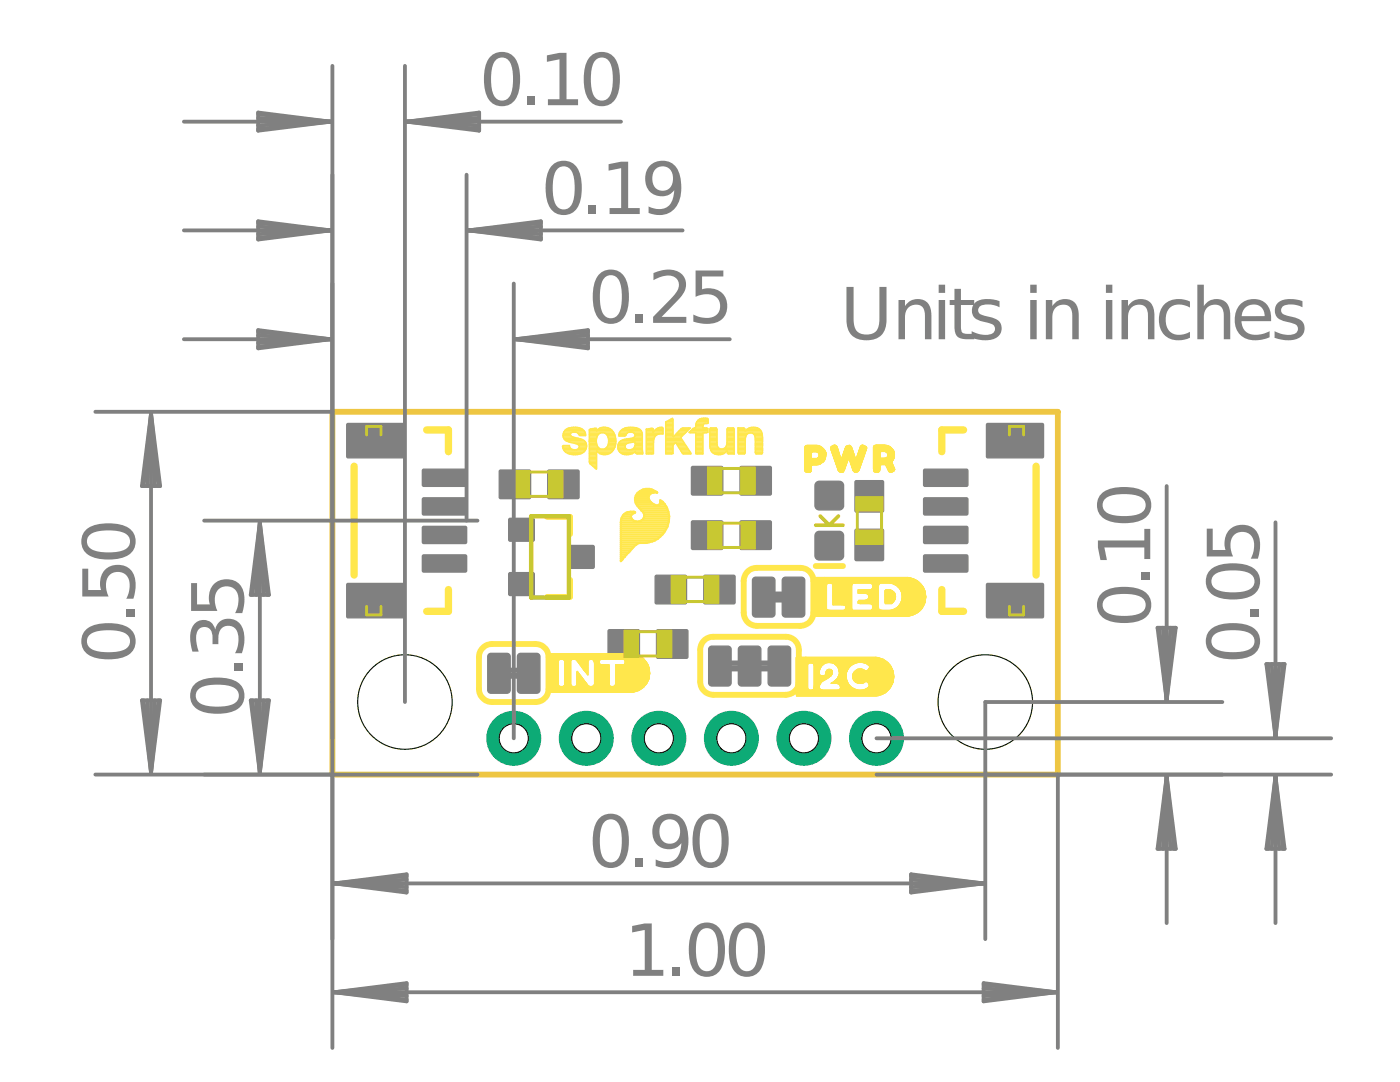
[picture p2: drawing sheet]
<svg xmlns="http://www.w3.org/2000/svg" width="279mm" height="216mm" viewBox="0 0 279 216" stroke-linecap="round" stroke-linejoin="round" font-family="sans-serif">
<defs><g id="words">
<g font-size="14.3" fill="#808080">
<text x="95.6" y="21">0.10</text>
<text x="107.9" y="42.7">0.19</text>
<text x="117.4" y="64.4">0.25</text>
<text x="167.7" y="67.7">Units in inches</text>
<text x="229.6" y="125.3" transform="rotate(-90 229.6 125.3)">0.10</text>
<text x="26.9" y="132.5" transform="rotate(-90 26.9 132.5)">0.50</text>
<text x="251.3" y="132.5" transform="rotate(-90 251.3 132.5)">0.05</text>
<text x="48.6" y="143.4" transform="rotate(-90 48.6 143.4)">0.35</text>
<text x="117.3" y="173">0.90</text>
<text x="124.6" y="194.7">1.00</text>
</g>
</g></defs>
<g fill="#808080" stroke="#808080" stroke-width=".26">
<path d="M138.1 93.1h6l.2 .3-.1 5.2-.2 .2-5.9-.1-.1-.2v-5.1z" fill-rule="evenodd"/>
<path d="M147.8 93.1h6l.1 .3v5.2l-.2 .2-5.9-.1-.1-.2v-5.1z" fill-rule="evenodd"/>
<path d="M121.5 125.7h6l.1 .2v5.3l-.3 .2-5.8-.1-.2-.2v-5.2z" fill-rule="evenodd"/>
<path d="M131.2 125.7h5.9l.2 .2-.1 5.3-.2 .2-5.8-.1-.2-.2v-5.2z" fill-rule="evenodd"/>
<path d="M147.8 104h6l.1 .2v5.3l-.2 .1h-5.9l-.1-.2v-5.2z" fill-rule="evenodd"/>
<path d="M138.1 104h6l.2 .2-.1 5.3-.2 .1h-5.9l-.1-.2v-5.2z" fill-rule="evenodd"/>
<path d="M84.4 110.8h8.6l.1 .2v3l-.2 .2-8.5-.1-.1-.2v-2.9z" fill-rule="evenodd"/>
<path d="M84.4 105.1h8.6l.1 .2v3l-.2 .2-8.5-.1-.1-.2v-2.9z" fill-rule="evenodd"/>
<path d="M84.4 99.4h8.6l.1 .2v3l-.2 .2-8.5-.1-.1-.2v-2.9z" fill-rule="evenodd"/>
<path d="M84.4 93.7h8.6l.1 .2v3l-.2 .1h-8.5l-.1-.2v-2.9z" fill-rule="evenodd"/>
<path d="M69.3 116.5h11.2v6.7h-11.2z" fill-rule="evenodd"/>
<path d="M69.3 84.6h11.2v6.7h-11.2z" fill-rule="evenodd"/>
<path d="M184.5 93.7h8.5l.2 .2-.1 3-.2 .1h-8.4l-.2-.2v-2.9z" fill-rule="evenodd"/>
<path d="M184.5 99.4h8.5l.2 .2-.1 3-.2 .2-8.4-.1-.2-.2v-2.9z" fill-rule="evenodd"/>
<path d="M184.5 105.1h8.5l.2 .2-.1 3-.2 .2-8.4-.1-.2-.2v-2.9z" fill-rule="evenodd"/>
<path d="M184.5 110.8h8.5l.2 .2-.1 3-.2 .2-8.4-.1-.2-.2v-2.9z" fill-rule="evenodd"/>
<path d="M196.9 84.6h11.3v6.7h-11.3z" fill-rule="evenodd"/>
<path d="M196.9 116.5h11.3v6.7h-11.3z" fill-rule="evenodd"/>
<path d="M130.9 114.8h6l.1 .3v5.3l-.3 .1h-5.8l-.2-.3v-5.1z" fill-rule="evenodd"/>
<path d="M140.6 114.8h6l.1 .3v5.3l-.3 .1h-5.8l-.2-.3v-5.1z" fill-rule="evenodd"/>
<path d="M162.9 106.3l.6-.3h4a.86 .86 0 0 1 .9 .9v4a.86 .86 0 0 1-.9 .8h-4a.86 .86 0 0 1-.9-.8v-4z" fill-rule="evenodd"/>
<path d="M162.9 96.3l.6-.3h4a.86 .86 0 0 1 .9 .9v4a.86 .86 0 0 1-.9 .8h-4a.86 .86 0 0 1-.9-.8v-4z" fill-rule="evenodd"/>
<path d="M170.7 96l.2-.1h5.2l.2 .1v5.9l-.1 .2-5.3 .1-.2-.2z" fill-rule="evenodd"/>
<path d="M170.7 105.7l.2-.1h5.2l.2 .1v5.9l-.1 .2-5.3 .1-.2-.2z" fill-rule="evenodd"/>
<path d="M101.7 103.5h4.8l.1 .2v4.1l-.2 .2h-4.7l-.2-.3v-4z" fill-rule="evenodd"/>
<path d="M101.7 114.3h4.8l.1 .3v4.1l-.2 .1h-4.7l-.2-.3v-3.9z" fill-rule="evenodd"/>
<path d="M113.6 108.9h4.9l.1 .2v4.2l-.3 .1h-4.7l-.1-.3v-4z" fill-rule="evenodd"/>
<path d="M99.8 93.8h6l.1 .3v5.3l-.3 .1h-5.8l-.2-.3v-5.1z" fill-rule="evenodd"/>
<path d="M109.4 93.8h6l.2 .3-.1 5.3-.2 .1h-5.9l-.1-.3v-5.1z" fill-rule="evenodd"/>
</g>
<path d="M109.2 103.1h4.6v3.5M113.8 115.7v3.4h-4.6M149 114.2a2.54 2.54 0 0 1 2-.9h8.7a2.62 2.62 0 0 1 2.6 2.6v6.4a2.62 2.62 0 0 1-2.6 2.6h-8.7a2.61 2.61 0 0 1-2.6-2.6v-6.4l.2-.9zM162.8 112.9h5.4M96.2 129.4a2.44 2.44 0 0 1 2-.9h8.7a2.61 2.61 0 0 1 2.6 2.6v6.4a2.57 2.57 0 0 1-2.6 2.6h-8.7a2.61 2.61 0 0 1-2.6-2.6v-6.4a2.45 2.45 0 0 1 .6-1.7zM140.4 128a2.53 2.53 0 0 1 1.9-.9h14.5a2.58 2.58 0 0 1 2.6 2.6v6.3a2.62 2.62 0 0 1-2.6 2.6h-14.5a2.61 2.61 0 0 1-2.6-2.6v-6.3a2.55 2.55 0 0 1 .7-1.7z" fill="none" stroke="#ffe74c" stroke-width="1.2"/>
<g fill="none" stroke="#ffe74c" stroke-width=".3">
<path d="M112.3 89.2h1.4M112.4 89.5h1.5M112.4 89h1.2M112.4 87h1.5M112.4 86.7h1.4M112.4 87.2h1.9M112.5 86.4h1.4M112.5 89.7h1.9M112.5 87.5h2.9M112.5 86.2a1.44 1.44 0 0 0 1.4 2.1 2.5 2.5 0 0 1 1.7 .7M112.5 86.2h4.2M112.7 90h4"/>
<path d="M112.7 87.7h3.5M112.7 85.9h3.8M112.9 90.2h3.5M113 85.7h3.2M113 87.9h3.6M113.4 90.5h2.6M113.5 85.4h2.2M113.6 88.9a1.09 1.09 0 0 0 .9 .9 1.09 1.09 0 0 0 1.1-.5v-.3M113.6 88.9h.1M113.6 88.2h3.2M114.7 88.5h2.3M115 89.7h1.9"/>
<path d="M115.4 86.4h1.4M115.4 88.7h1.6M115.5 89.5h1.5M115.5 86.7a1.1 1.1 0 0 0-1.6-.3l-.1 .4a2.43 2.43 0 0 0 2 .8 1.55 1.55 0 0 1 1.2 1.6 1.55 1.55 0 0 1-1.5 1.4 3 3 0 0 1-3-.8l-.2-.8 .2-.1h1.1M115.5 86.7h1.4M115.6 89.2h1.4M115.6 89h1.5M116.3 85.7l.2 .2M116.3 85.7a3.2 3.2 0 0 0-3.5 .2l-.3 .3M116.5 85.9l.3 .4 .1 .6h-1.2l-.2-.2M117.6 90.5h1.4M117.6 90.2h1.4"/>
<path d="M117.6 90h4.7M117.6 89.7h4.8M117.6 89.5h2M117.6 89.2h1.7M117.6 89h1.6M117.6 88.7h1.5M117.6 88.5h1.4M117.6 88.2h1.4M117.6 87.9h1.3M117.6 87.7h1.4M117.6 87.5h1.5M117.6 87.2h1.5"/>
<path d="M117.6 87h1.6M117.6 86.7h1.8M117.6 86.4h2.2M117.6 86.2h4.8M117.6 85.9h4.6M117.6 88h1.2M117.6 92h1.4M117.6 91.8h1.4M117.6 91.5h1.4M117.6 91.2h1.4M117.6 91h1.4M117.6 90.7h1.4"/>
<path d="M117.7 92.3h1.3M117.8 85.7h1.2M117.8 92.5h1.2M118 92.8h1M118.3 93h.7M118.6 93.3h.4M118.7 88l.3 .1a1.69 1.69 0 0 0 .6 1.4M118.9 93.5h.1M119.3 85.7a2.15 2.15 0 0 1 3.3 .8M119.3 90.2h2.7M119.3 85.7h2.6M119.3 85.7l-.2 .3-.1-.6-1.4 .3v6.4l.1 .4 1.3 1.1 .1-3.6 .6 .5"/>
<path d="M119.7 90.5h1.9M119.7 85.4h1.7M120.7 86.4h1.8M120.9 89.5h1.7M121.1 86.7h1.6M121.1 89.2h1.6M121.2 87h1.5M121.3 89h1.5M121.3 87.2h1.5M121.4 88.7h1.4M121.4 87.5h1.5M121.4 88.5h1.5"/>
<path d="M121.5 88.2h1.4M121.5 87.7h1.4M121.5 87.9h1.4M121.5 88h1.1M121.5 88a1.29 1.29 0 0 1-.5 1.4 1.29 1.29 0 0 1-1.4 .1M121.5 88a1.28 1.28 0 0 0-.6-1.5 1.28 1.28 0 0 0-1.6 .3l-.3 1.1-.2 .1M121.5 88h.3M122.6 86.5l.3 1.4-.3 .1M122.6 88l.3 .1v.4M122.7 89.2a2.14 2.14 0 0 1-3 1.3M122.9 88.5l-.2 .7M123.3 89.2h1.5"/>
<path d="M123.3 89.5h1.6M123.3 89h1.5M123.4 88.7h1.5M123.4 88.8a1.68 1.68 0 0 0 .6 1.7 1.68 1.68 0 0 0 1.8 .1l1-.5 .1 .3 .2 .2h1.1v-.6M123.4 89.7h1.9M123.5 88.5h1.7M123.5 86.7h1.5M123.5 86.7v.3h1.2l.2-.2a1.03 1.03 0 0 1 1.8-.1 .73 .73 0 0 1-.9 .8l-1.1 .2a1.45 1.45 0 0 0-1.3 1.1h1.1M123.5 86.7a2.53 2.53 0 0 1 3.2-1.4 1.45 1.45 0 0 1 1.5 1.4M123.5 90h4.7M123.5 87h1.3M123.6 86.4h1.6"/>
<path d="M123.6 88.2h2.8M123.7 90.2h2.9M123.7 86.2h4.4M123.9 87.9h4.3M123.9 85.9h4M124.1 90.5h2.1M124.2 85.7h3.5M124.5 88.8l.3 .1a.97 .97 0 0 0 .8 .9 .97 .97 0 0 0 1-.5l.1-.4 .3-.1M124.5 87.7h3.7M124.8 85.4h2.3M125.9 89.7h2.3M126.1 87.5h2.1"/>
<path d="M126.4 89.5h1.8M126.6 86.4h1.5M126.6 89.2h1.6M126.6 87.2h1.6M126.7 89h1.5M126.7 86.7h1.5M126.7 88.5h1.5M126.7 88.2h1.5M126.7 87h1.5M126.7 88.2l.2 .6h1.3v1.2M126.7 88.2h-.1a2.69 2.69 0 0 0-1.8 .6h-.3M126.8 90.2h1.4"/>
<path d="M126.8 88.7h1.3M127 90.5h1.2M128.2 86.7v1.9l-.2 .2M129 90.5h1.4M129 90.2h1.4M129 90h1.4M129 89.7h1.4M129 89.5h1.4M129 89.2h1.4M129 89h1.4M129 88.7h1.4M129 88.5h1.4"/>
<path d="M129 88.2h1.4M129 87.9h1.4M129 87.7h1.5M129 87.5h1.5M129 87.2h1.6M129 87h1.8M129 86.7h2.2M129 86.4h3.3M129 86.2h1.3M129 85.9h1.3M129 85.7h1.3M129 85.6v5l1.4-.1"/>
<path d="M129 85.6l1.1-.2 .2 .1v.8a2.01 2.01 0 0 1 1.8-1l.2 .1v1.2a1.45 1.45 0 0 0-1.8 .9M129 85.6v.1M130.4 86.2h1.9M130.5 87.5l-.1 3M130.6 85.9h1.7M130.9 85.7h1.4M131.3 85.4h1M132.9 90.2h1.4M132.9 90h1.4M132.9 89.7h1.4M132.9 89.5h1.4M132.9 89.2h1.4"/>
<path d="M132.9 89h1.4M132.9 88.7h1.5M132.9 88.5h1.7M132.9 88.2h3.5M132.9 87.9h3.3M132.9 87.7h3.2M132.9 87.5h3M132.9 87.2h3M132.9 87h1.4M132.9 86.7h1.4M132.9 86.4h1.4M132.9 86.2h1.4"/>
<path d="M132.9 85.9h1.4M132.9 85.7h1.4M132.9 85.4h1.4M132.9 84.2v6.4l1.4-.1M132.9 84.2l1.3-.7 .1 .2v3.4h.1l1.6-1.6 .3-.1M132.9 84.2h.1M132.9 85.2h1.4M132.9 84.9h1.4M132.9 84.7h1.4M132.9 84.4h1.4M132.9 90.5h1.4M133 84.2h1.3"/>
<path d="M133.4 83.9h.9M133.9 83.7h.4M134.6 87h1.6M134.9 86.7h1.5M135 88.5h1.6M135.1 86.4h1.6M135.1 88.7h1.7M135.3 89h1.6M135.3 86.2h1.7M135.4 89.2h1.7M135.6 85.9h1.6M135.6 89.5h1.7"/>
<path d="M135.7 89.7h1.7M135.8 85.7h1.7M135.9 90h1.7M136.1 90.2h1.7M136.2 85.4h1.5M136.3 90.5h1.6M137.4 85.4h.4M137.6 86.2h3.7M137.8 85.4l-1.9 1.9 2 3.3h-1.5l-1.5-2.2h-.2l-.4 .6v1.5M137.9 85.9h3.4M138.1 85.7h3.2M138.6 85.4h2.5"/>
<path d="M138.9 90.5h1.4M138.9 90.2h1.4M138.9 90h1.4M138.9 89.7h1.4M138.9 89.5h1.4M138.9 89.2h1.4M138.9 89h1.4M138.9 88.7h1.4M138.9 88.5h1.4M138.9 88.2h1.4M138.9 87.9h1.4M138.9 87.7h1.4"/>
<path d="M138.9 87.5h1.4M138.9 87.2h1.4M138.9 87h1.4M138.9 86.7h1.4M138.9 86.4h1.4M138.9 85.2h1.4M138.9 84.9h1.4M138.9 86.4v4.1M138.9 86.4h.1M138.9 84.7h1.5M139 84.4h2.3M139.1 84.2h2.2"/>
<path d="M139.3 83.9h2M139.6 83.7h1.7M140.4 84.6l.9-.2v-.8a1.64 1.64 0 0 0-1.7 0 1.64 1.64 0 0 0-.7 1.6l-.2 .2-.4 .1-.8 .8 1.4 .1M140.4 84.6l-.1 .8h.3M141 85.4l.3 .1v.8l-1 .1v4.2l-1.4-.1M141.7 89h1.5M141.7 88.7h1.4M141.7 88.5h1.4M141.7 88.2h1.4M141.7 87.9h1.4M141.7 87.7h1.4M141.7 87.5h1.4"/>
<path d="M141.7 87.2h1.4M141.7 87h1.4M141.7 86.7h1.4M141.7 86.4h1.4M141.7 86.2h1.4M141.7 85.9h1.4M141.7 85.7h1.4M141.7 89.2h1.6M141.8 89.5h1.7M141.8 85.4h1.2l.1 .2v2.7a1.04 1.04 0 0 0 1 1.3 1.04 1.04 0 0 0 1-1.3v-2.7l.1-.2h1.2l.1 .2v5h-1.1l-.2-.2v-.4h-.2a1.87 1.87 0 0 1-2 .7 1.87 1.87 0 0 1-1.3-1.7v-3.4zM141.8 89.7h4.7M141.9 90h4.6"/>
<path d="M142.1 90.2h2.7M142.5 90.5h2M144.5 89.5h2M144.8 89.2h1.7M145 89h1.5M145 88.7h1.5M145.1 88.5h1.4M145.1 88.2h1.4M145.1 87.9h1.4M145.1 87.7h1.4M145.1 87.5h1.4M145.1 87.2h1.4"/>
<path d="M145.1 87h1.4M145.1 86.7h1.4M145.1 86.4h1.4M145.1 86.2h1.4M145.1 85.9h1.4M145.1 85.7h1.4M145.2 90.2h1.3M145.3 90.5h1.2M146.5 90.6h.1M147.3 90.2h1.4M147.3 90h1.4M147.3 89.7h1.4"/>
<path d="M147.3 89.5h1.4M147.3 89.2h1.4M147.3 89h1.4M147.3 88.7h1.4M147.3 88.5h1.4M147.3 88.2h1.4M147.3 87.9h1.4M147.3 87.7h1.4M147.3 87.5h1.5M147.3 87.2h1.5M147.3 87h1.6M147.3 86.7h1.7"/>
<path d="M147.3 86.4h2.1M147.3 86.2h4.7M147.3 85.9h1.4M147.3 85.7h1.4M147.3 85.4h1.2M147.3 85.4v4.9l.1 .3h1.2l.1-.2v-2.7M147.3 85.4h.1M147.4 90.5h1.2M148.4 85.4l.3 .2v.3M148.7 85.9l.1 .1a1.96 1.96 0 0 1 3.2 .2M148.8 85.9h3M148.9 87l-.2 .7"/>
<path d="M148.9 87a1.01 1.01 0 0 1 1.3-.6 1.01 1.01 0 0 1 .5 1.3M149.1 85.7h2.5M149.5 85.4h1.7M150.2 86.4h1.9M150.5 86.7h1.6M150.6 87h1.5M150.7 87.2h1.5M150.7 87.5h1.5M150.7 90.2h1.5M150.7 90h1.5M150.7 89.7h1.5M150.7 89.5h1.5"/>
<path d="M150.7 89.2h1.5M150.7 89h1.5M150.7 88.7h1.5M150.7 88.5h1.5M150.7 88.2h1.5M150.7 87.9h1.5M150.7 87.7h1.5M150.8 90.5h1.3M152 86.2l.2 1.1v3l-.2 .3h-1.1l-.2-.3v-2.6"/>
</g>
<g fill="none" stroke="#ffe74c" stroke-width=".44">
<path d="M126.7 99.4a2.67 2.67 0 0 1 4.4-1.1 1.15 1.15 0 0 0-1.3 .3 1.15 1.15 0 0 0-.1 1.4l1 .8 .6 .1 .4-.4 .1-.7a3.8 3.8 0 0 1 1.7 3.2M126.7 99.4a2.23 2.23 0 0 0 .8 1.9l.9 .9M126.7 99.8h2.9M126.7 99.4h2.7M126.9 99h2.6M127.1 98.6h2.6M127.5 98.2h3.5M128.1 97.8h2.2M123.9 111.9h.1M123.9 111.5h.4M123.9 111.1h.8M123.9 110.7h1.1"/>
<path d="M123.9 110.3h1.5M123.9 109.9h1.9M123.9 109.5h2.2M123.9 109.1h2.6M123.9 108.7h3.1M123.9 108.3h5.3M123.9 107.9h6.7M123.9 107.5h7.4M123.9 107.1h7.9M123.9 106.7h8.3M123.9 106.3h8.6M123.9 105.9h8.9"/>
<path d="M123.9 105.5h9.1M123.9 105.1h9.3M123.9 104.6h9.4M123.9 104.2h9.5M124 103.8h2.4M124 103.4h2M124.2 103h1.7M124.5 102.6h1.6M125.2 102.2l.6-.1 .9 .1M125.2 102.2a1.89 1.89 0 0 0-1.3 2v7.8l1.7-1.9a3.2 3.2 0 0 1 3.3-1.8 5.5 5.5 0 0 0 2.4-.8M125.2 102.2h1.5M126.7 102.2l-.4 .2a.9 .9 0 0 0-.3 1.1 .9 .9 0 0 0 1 .6 1.45 1.45 0 0 0 1.5-.7"/>
<path d="M126.8 100.2h3.1M127 100.6h3.4M127.3 101h5.6M127.6 101.4h5.5M128 101.8h5.3M128 103.8h5.5M128.4 102.2l.2 .5-.1 .7M128.4 102.2h5M128.5 103.4h5M128.5 102.6h5M128.6 103h4.9M131.7 100.6h1"/>
<path d="M131.8 107.1l-.5 .4M131.8 100.2h.5M133.2 105.1l-.6 1-.8 1M133.5 103l-.3 2.1"/>
</g>
<path d="M70.7 93v21.7M85.2 85.8h4.3v4.3M192.3 85.8h-4.3v4.3M206.8 93v21.7M89.5 117.6v4.4h-4.3M188 117.6v4.4h4.3" fill="none" stroke="#ffe74c" stroke-width="1.5"/>
<g fill="none" stroke="#ffe74c" stroke-width=".2">
<path d="M160.6 89.2v4.7M160.6 93.9l.1 .2 .4 .2M160.6 91.5h4.1M160.6 90.2h4.2M160.6 93.9h1.3M160.6 93.7h1.3M160.6 93.6h1.3M160.6 93.5h1.3M160.6 93.4h1.3M160.6 93.3h1.3M160.6 93.2h1.3M160.6 93.1h1.3"/>
<path d="M160.6 93h1.3M160.6 92.9h1.3M160.6 92.9h1.4M160.6 92.6h2.9M160.6 92.5h3.1M160.6 92.5h3.2M160.6 92.5h3.3M160.6 92.4h3.4M160.6 92.3h3.4M160.6 92.3h3.5M160.6 92.2h3.6M160.6 92.2h3.7"/>
<path d="M160.6 92.1h3.7M160.6 92.1h3.8M160.6 92h3.8M160.6 91.9h3.9M160.6 91.9h4M160.6 91.8h4M160.6 91.7h4M160.6 91.6h4.1M160.6 91.4h1.3M160.6 91.3h1.3M160.6 91.2h1.3M160.6 91.1h1.3"/>
<path d="M160.6 91h1.3M160.6 90.9h1.3M160.6 90.8h1.3M160.6 90.7h1.3M160.6 90.6h1.3M160.6 90.5h1.3M160.6 90.4h1.3M160.6 90.3h1.3M160.6 90.2h1.5M160.6 90.1h4.1M160.6 90h4.1M160.6 89.9h4.1"/>
<path d="M160.6 89.9h4M160.6 89.8h4M160.6 89.7l3.9 .1M160.6 89.7h3.9M160.6 89.7h3.8M160.6 89.6h3.8M160.6 89.5l3.8 .1M160.6 89.5h3.7M160.6 89.4h3.7M160.6 89.4h3.6M160.6 89.3l3.6 .1M160.6 89.3h3.5"/>
<path d="M160.6 89.2h3.3M160.7 94h1.2M160.7 89.2h3.2M160.7 89.1h3.1M160.7 94.1h1.1M160.7 89.1h3M160.7 89h3M160.7 89l-.1 .2M160.7 89h2.9M160.9 88.9h2.5M160.9 94.2h.8M161 88.9h2.3"/>
<path d="M161.1 88.9l-.4 .1M161.9 93.7v.3l-.2 .3h-.6M161.9 90.3v1.2M161.9 93.8h-1.3M162 92.9h-1.4M162.1 90.2l-1.5 .1M162.1 92.8h-1.5M162.2 92.8l-.3 .1v.8M162.2 90.2l-.3 .1M162.9 90.2l.3 .1 .3 .3M163 88.9l.8 .2M163 90.2h1.8"/>
<path d="M163.1 90.2l1.7 .1M163.1 91.4h1.6M163.2 92.7l-2.6 .1M163.2 91.4h1.5M163.3 91.3h1.5M163.3 90.3h1.5M163.3 91.3l-.2 .2 .5 1.1M163.3 91.2h1.5M163.3 90.4h1.5M163.4 90.5h1.4M163.4 91.2h1.4M163.4 91.1h1.4"/>
<path d="M163.4 92.7h-2.8M163.4 90.6h1.4M163.5 90.6v.4M163.5 91l-.2 .3M163.5 91h1.3M163.5 90.9h1.3M163.5 90.8h1.3M163.5 90.7h1.3M163.5 90.6h1.3M163.6 92.6l-.6 .2M163.7 92.6h-3.1M163.8 89.1l.3 .2"/>
<path d="M164.1 89.3l.5 .6M164.6 91.9l-1 .7M164.6 89.9l.2 .3M164.7 91.5l-.1 .4M164.8 91.1l-.1 .4M164.8 90.2v.1M164.8 90.9h-1.3M164.8 90.7v.4M164.8 90.3v.4M164.8 90.7l-1.3 .1M165.8 89.5h1.4M165.8 89.4h1.4"/>
<path d="M165.8 89.3h1.3M165.8 89.7h1.4M165.8 89.6h1.4M165.8 89.2l1.3 .1M165.9 89.8h1.4M165.9 89.7h1.4M165.9 89.2h1.2M165.9 89.2h1.1M165.9 89.8l1.4 4.1M165.9 89.9h1.4M165.9 89.1h1.1M165.9 90h1.4"/>
<path d="M165.9 90.1h1.4M166 90.1h1.4M166 89.1h1M166 90.2l1.4 .1M166 90.2h1.4M166 90.3h1.4M166 89h1M166.1 90.3l1.3 .1M166.1 90.4h1.4M166.1 90.5h1.4M166.1 90.6h1.4M166.1 89h.9"/>
<path d="M166.2 90.6h1.3M166.2 90.7h1.4M166.2 90.8h1.4M166.2 90.7l1.4 .1M166.2 88.9h.7M166.2 88.9l.4-.1 .3 .2M166.2 88.9l-.3 .2v.7M166.2 90.9h1.4M166.3 88.9h.5M166.3 90.9l1.3 .1M166.3 91h1.3M166.3 91.1h1.4"/>
<path d="M166.3 91.1l1.4 .1M166.3 91.2h1.4M166.4 91.2h1.3M166.4 91.3h1.3M166.4 91.4h1.4M166.4 91.5h1.4M166.5 91.5h1.3M166.5 91.5l1.4 .1M166.5 91.6l2.8 .1M166.5 91.6h1.4M166.5 91.7h2.7M166.5 91.7h2.8"/>
<path d="M166.6 91.8h2.6M166.6 88.8h.1M166.6 91.9h2.6M166.6 92h2.6M166.6 92h2.5M166.7 92.1h2.4M166.7 92.2h2.4M166.7 92.3h2.3M166.8 92.3h2.2M166.8 92.4h2.2M166.8 92.5h2.2M166.8 92.6h2.1"/>
<path d="M166.9 92.6h2M166.9 92.9h1.9M166.9 89l.9 2.5M167 92.9h1.8M167 93h1.8M167 93.1h1.7M167.1 93.3h1.6M167.1 93.4h1.5M167.1 93.4h1.6M167.2 93.5h1.4M167.2 93.7h1.4M167.2 93.6h1.4"/>
<path d="M167.2 93.7h1.3M167.3 93.8h1.2M167.3 93.9h1.2M167.3 93.9l.2 .2M167.3 93.9h1.1M167.4 94h1M167.5 94.1h.8M167.6 94.2h.7M167.8 94.3h.2M167.9 91.6h1.4M168 91.5h1.4M168 91.4h2.7"/>
<path d="M168 91.3h2.7M168 91.2h2.6M168.1 91.2h2.5M168.1 91.1h2.5M168.1 91h2.5M168.1 90.9h2.4M168.2 90.9h2.3M168.2 90.8h2.3M168.2 90.7h2.3M168.3 90.7h2.2M168.3 90.6h2.1M168.3 90.5h2.1"/>
<path d="M168.3 90.4h2.1M168.4 90.3l1.9 .1M168.4 90.3h1.9M168.4 90.2h1.9M168.4 90.1l1.9 .1M168.4 90.1h1.9M168.5 90.1h1.7M168.5 90h1.7M168.5 93.9l-.2 .3-.8-.1M168.5 89.9h1.7M168.5 89.8h1.7M168.6 89.8h1.5"/>
<path d="M168.6 89.7h1.5M168.6 93.6h-1.4M168.6 89.6h1.5M168.6 89.5h1.5M168.7 89.4h1.3M168.7 89.5l-.8 2.2-.1-.2M168.7 93.3l-1.6 .1M168.7 93.3h-1.6M168.7 89.3h1.3M168.7 93.2h-1.7M168.8 89.2h1.1M168.8 89.1h1.1"/>
<path d="M168.9 92.8h-2M168.9 89.1h.9M168.9 92.7l-2 .1M168.9 92.7h-2M168.9 89h.9M169 92.6l-.5 1.3M169 92.6l.4-1.2 .7 2.2M169 89h.7M169.1 88.9h.6M169.2 91.9h-2.6M169.3 88.9h.3M169.3 91.5l-1.4 .1"/>
<path d="M169.4 91.5h-1.4M169.4 91.5h1.3M169.5 91.5l1.3 .1M169.5 91.6l2.7 .1M169.5 91.6h1.3M169.5 91.7h2.7M169.5 91.8h2.7M169.6 91.9h2.5M169.6 92h2.5M169.7 92.1h2.3M169.7 92.2h2.3M169.7 92.3h2.3"/>
<path d="M169.7 92.4h2.3M169.8 92.5h2.1M169.8 92.6h2.1M169.9 92.9h1.9M169.9 93h1.8M170 93.1h1.7M170 93.3h1.6M170 89.4l.8 2.3 .1-.2M170 89.4l-.4-.5-.8 .2-.1 .4M170.1 93.3h1.5M170.1 93.4h1.5M170.1 93.5h1.5"/>
<path d="M170.1 93.6h1.4M170.1 93.6l.4 .6M170.2 93.6h1.3M170.2 93.7h1.3M170.2 93.8h1.2M170.2 93.9h1.2M170.3 93.9h1.1M170.3 94h1M170.4 94h.9M170.4 94.1h.9M170.5 94.1h.7M170.5 94.2h.5"/>
<path d="M170.7 91.3l-2.7 .1M170.8 94.3h.1M170.8 91.6h1.4M170.9 91.5h1.4M170.9 91.4h1.4M170.9 91.3h1.4M171 91.3h1.3M171 91.2h1.4M171 91.1h1.4M171.1 90.8h1.4M171.2 90.7h1.4M171.2 90.6h1.4"/>
<path d="M171.2 90.5h1.4M171.3 94.1l-.8 .1M171.3 90.3h1.4M171.3 90.1h1.4M171.3 90.2h1.4M171.4 90.1h1.4M171.4 90h1.4M171.4 93.9h-1.2M171.4 89.9h1.4M171.4 93.8l-.1 .3M171.5 89.7h1.4M171.6 89.5h1.3"/>
<path d="M171.6 89.5h1.4M171.6 89.4h1.4M171.6 93.4l-1.5 .1M171.6 89.3l1.4 .1M171.6 89.3h1.4M171.7 93.2h-1.7M171.7 89.2h1.2M171.7 89.1h1.1M171.7 89.1h1M171.7 89h1M171.7 89l-.8 2.5M171.8 92.9l-1.9 .1"/>
<path d="M171.8 92.8h-1.9M171.8 89h.8M171.8 92.7l-1.9 .1M171.9 92.7h-2.1M171.9 88.9h.6M171.9 88.9h.5M172 92.3l-2.3 .1M172.1 88.8h.1M172.1 92l-2.5 .1M172.1 88.8l.4 .1M172.1 88.8l-.4 .2M172.3 91.5l-1.5 .1"/>
<path d="M172.3 91.5h-1.4M172.4 91.2h-1.4M172.4 91h-1.4M172.5 90.9l-1.4 .1M172.5 90.9h-1.4M172.5 88.9l.5 .5M172.6 90.7h-1.4M172.7 90.4h-1.4M172.7 90.3l-1.4 .1M172.7 90.2l-1.4 .1M172.9 89.8h-1.4M172.9 89.8l-1.5 4"/>
<path d="M172.9 89.7l-1.4 .1M172.9 89.6h-1.4M173 89.4l-.1 .4M174.3 91.5h4.1M174.3 93.5h1.3M174.3 93.4h1.3M174.3 93.3h1.3M174.3 93.2h1.3M174.3 93.1h1.3M174.3 93h1.3M174.3 92.9h1.3M174.3 92.7h3.9"/>
<path d="M174.3 92.6h3.9M174.3 92.5l3.8 .1M174.3 92.5h3.8M174.3 92.4h3.8M174.3 92.3h3.8M174.3 92.2h3.7M174.3 92.1h3.7M174.3 92h3.8M174.3 91.9h3.9M174.3 91.7h4M174.3 91.6h4M174.3 91.4h4.1"/>
<path d="M174.3 91.3h1.3M174.3 91.2h1.3M174.3 91.1h1.3M174.3 91h1.3M174.3 90.9h1.3M174.3 90.8h1.3M174.3 90.7h1.3M174.3 90.6h1.3M174.3 90.5h1.3M174.3 90.4h1.3M174.3 90.3h1.3M174.3 90.2h1.4"/>
<path d="M174.3 90.1h4.1M174.3 90h4.1M174.3 89.9h4M174.3 89.8h4M174.3 89.8h3.9M174.3 89.7h3.9M174.3 89.7h3.2M174.3 89.6h3.8M174.3 89.4h3.4M174.3 89.3h3.5M174.3 89.2l3.5 .1M174.3 89.2h3.4"/>
<path d="M174.3 89.2v4.3M174.3 93.5l.2 .6M174.3 93.7h1.3M174.3 93.6h1.3M174.3 93.9h1.3M174.3 93.8h1.3M174.3 89.1h3.3M174.4 93.9h1.2M174.4 89.1h3.1M174.4 89h3M174.4 94.1h1.1M174.4 94h1.1"/>
<path d="M174.4 89h2.9M174.5 94.1h.9M174.5 88.9h2.7M174.5 88.9l-.2 .3M174.5 94.1l.8 .1M174.5 88.9h2.5M174.6 94.2h.7M174.8 94.3h.2M174.8 88.8h1.7M174.9 88.8l-.4 .1M175.5 94h-1.1M175.6 92.8v.8"/>
<path d="M175.6 93.6l-.3 .6M175.7 90.2l-1.4 .1M175.7 92.8h-1.4M175.8 90.1l-1.5 .1M175.8 90.1l-.2 .2v1.1M175.9 92.7l-.3 .1M176.5 88.8l.6 .1 .7 .4M176.6 90.1l.4 .2M176.7 92.7l.3 .5M176.7 90.1l1.7 .1M176.7 92.8h1.5M176.7 91.4h1.7"/>
<path d="M176.8 92.9h1.5M176.8 92.9h1.4M176.8 90.2h1.6M176.9 93h1.4M176.9 90.2l1.6 .1M176.9 93.1h1.4M176.9 91.3h1.6M177 93.1h1.3M177 93.2h1.4M177 90.3l.2 .3M177 93.2l.4 .9M177 93.3h1.5"/>
<path d="M177 93.3h1.4M177 91.2h1.5M177 90.3h1.5M177.1 93.3h1.4M177.1 90.4h1.4M177.1 93.4l1.4 .1M177.1 93.4h1.4M177.1 91.2h1.4M177.1 90.5h1.4M177.1 93.5h1.4M177.2 93.6h1.4M177.2 90.6h1.3"/>
<path d="M177.2 91.1h1.3M177.2 93.7h1.4M177.2 91h1.3M177.2 90.9h1.3M177.2 90.8h1.3M177.2 90.7h1.3M177.2 90.6v.4M177.2 91l-.2 .3-.4 .1M177.3 93.8h1.2M177.3 93.9h1.2M177.3 94h1.1M177.4 94h.9"/>
<path d="M177.4 94.1h.8M177.4 94.1l.3 .2 .3-.1M177.4 94.1h.7M177.5 94.2h.5M177.6 89.6h-3.3M177.6 89.7h.6M177.6 94.3h.2M177.6 89.6h.5M177.7 89.5h-3.4M177.7 89.5h.4M177.8 89.4h-3.5M177.8 89.4h.2"/>
<path d="M177.8 89.3l-3.5 .1M177.8 89.3l-.8 1M177.9 89.4h.1M177.9 89.4l.2 .2M177.9 89.4l-.9 .9M178 92.1l.1 .3M178.1 92.4l.2 .7M178.1 92l-3.8 .1M178.1 89.6l.2 .3M178.1 91.9l-3.8 .1M178.2 91.9h-3.9M178.2 92.7l-3.9 .1"/>
<path d="M178.2 91.8h-3.9M178.2 91.8l-.2 .3M178.3 91.6l-4 .1M178.3 89.9l.2 .4M178.3 93.1l.2 .2M178.4 91.5l-4.1 .1M178.4 91.5l-.2 .3M178.4 94l-.4 .2M178.4 93.9l-1.1 .1M178.5 90.3v.4M178.5 93.3l.1 .4M178.5 91.1h-1.4"/>
<path d="M178.5 91.1l-.1 .4M178.5 90.7v.4M178.6 93.7l-1.4 .1M178.6 93.7l-.2 .3M162.7 115.6v7.3M162.7 116.4h20.9M162.7 117.6h2.3M162.7 118.4h2.3M162.7 119.8h2.3M162.7 120h2.3M162.7 119.9h2.3M162.7 119.7h2.3"/>
<path d="M162.7 119.6h2.3M162.7 119.5h2.3M162.7 119.4h2.3M162.7 119.3h2.3M162.7 119.2h2.3M162.7 119.1h2.3M162.7 119h2.3M162.7 118.9h2.3M162.7 118.8h2.3M162.7 118.7h2.3M162.7 118.6h2.3M162.7 118.5h2.3"/>
<path d="M162.7 118.3h2.3M162.7 118.2h2.3M162.7 118.1h2.3M162.7 118h2.3M162.7 117.9h2.3M162.7 117.8h2.3M162.7 117.7h2.3M162.7 117.5h2.3M162.7 117.4h2.3M162.7 117.3h2.3M162.7 117.2h2.3M162.7 117.1h2.3"/>
<path d="M162.7 117h2.3M162.7 116.9h2.3M162.7 116.8h2.3M162.7 116.7h2.3M162.7 116.6h2.3M162.7 116.5h2.3M162.7 116.4h2.5M162.7 116.3h20.8M162.7 116.2l20.8 .1M162.7 116.2h20.7M162.7 116.1h20.7M162.7 116.1h20.6"/>
<path d="M162.7 116l20.6 .1M162.7 116h20.5M162.7 115.9l20.5 .1M162.7 115.9h20.4M162.7 115.8l20.3 .1M162.7 115.8h20.2M162.7 115.7h20.1M162.7 115.6l19.9 .1M162.7 115.6h19.8M162.7 115.5l19.8 .1M162.7 115.5h19.6M162.7 115.4l19.5 .1"/>
<path d="M162.7 115.4h19.3M162.7 115.4h19.1M162.7 115.3h19M162.7 115.2l18.8 .1M164.6 115.2l.7 1.2-.3 .1v.4M165 116.9v4.6l.2 .2M165.1 116.5h-2.4M165.2 116.4l-2.5 .1M165.8 116.4l.3 .1 .1 .3M165.9 116.4h4.4M165.9 116.4h4.3M166.1 116.5h4"/>
<path d="M166.2 116.6h3.8M166.2 116.8h3.8M166.2 116.7h3.8M166.2 116.8v.4M166.2 116.9h3.8M166.2 117h3.8M166.2 117.2v3.5h3.8M166.2 117.6h3.8M166.2 118.4h3.8M166.2 119.8h3.8M166.2 120h3.8M166.2 119.9h3.8"/>
<path d="M166.2 119.7h3.8M166.2 119.6h3.8M166.2 119.5h3.8M166.2 119.4h3.8M166.2 119.3h3.8M166.2 119.2h3.8M166.2 119.1h3.8M166.2 119h3.8M166.2 118.9h3.8M166.2 118.8h3.8M166.2 118.7h3.8M166.2 118.6h3.8"/>
<path d="M166.2 118.5h3.8M166.2 118.3h3.8M166.2 118.2h3.8M166.2 118.1h3.8M166.2 118h3.8M166.2 117.9h3.8M166.2 117.8h3.8M166.2 117.7h3.8M166.2 117.5h3.8M166.2 117.4h3.8M166.2 117.3h3.8M166.2 117.2h3.8"/>
<path d="M166.2 117.1h3.8M170 117v4.3M170 116.8l-3.8 .1M170 116.6v.4M170 116.6h-3.8M170.6 116.4l-.6 .2M171.3 120v.4M171.3 118.3h4M171.3 118.2h4M171.3 118.1h4M171.3 118h4M171.3 117.9h4"/>
<path d="M171.3 117.8h4M171.3 117.7h4M171.3 120h4M171.3 119.9h4M171.3 119.8h4M172.6 119.8h2.7M172.7 118.4l.4 .1 .3 .7M172.8 118.4h2.5M173 119.7h2.3M173 118.5h2.3M173.1 119.7h2.2M173.2 118.6h2.1"/>
<path d="M173.2 119.6l-.7 .2M173.2 119.6h2.1M173.2 119.5h2.1M173.3 119.5h2M173.3 118.7h2M173.3 119.4h2M173.3 119.3h2M173.3 118.9h2M173.3 118.8h2M173.4 119.3h1.9M173.4 119.1h1.9M173.4 119h1.9"/>
<path d="M173.4 118.9h1.9M173.4 119.2l-.2 .4M173.4 119.2h1.9M173.8 116.4l.3 .1 .1 .4M173.9 116.4h1.7M173.9 117.6l-.3 .1M173.9 117.6h1.4M174 117.5h1.3M174 116.5h1.5M174.1 117.5h1.2M174.1 116.6h1.3M174.1 116.5h1.3"/>
<path d="M174.1 117.4h1.2M174.1 117.3h1.2M174.1 116.7h1.3M174.1 117.2h1.2M174.1 117.1h1.2M174.1 116.8h1.2M174.1 116.8h1.3M174.2 117h1.1M174.2 116.9h1.1M174.2 116.8h1.1M174.2 116.9l-.3 .7M175.3 117.7h-4v.7h4"/>
<path d="M175.3 119.8h-3.9l-.1 .2M175.3 116.9v4.2M175.7 116.4l-.4 .5M176.6 117.8l.2-.1h.9l.6 .4M176.6 118.4h2M176.6 119.8h1.9M176.6 120h1.8M176.6 119.7h2M176.6 119.6h2M176.6 119.5h2M176.6 119.4h2.1M176.6 119.3h2.1"/>
<path d="M176.6 119.2h2.1M176.6 119.1h2.1M176.6 119h2.1M176.6 118.9h2.1M176.6 118.8l2.1 .1M176.6 118.8h2.1M176.6 118.7h2.1M176.6 118.6h2.1M176.6 118.6h2M176.6 118.5h2M176.6 118.3l2 .1M176.6 118.3h1.9"/>
<path d="M176.6 118.2l1.9 .1M176.6 118.2h1.9M176.6 118.2h1.8M176.6 118.1h1.8M176.6 118l1.7 .1M176.6 118h1.6M176.6 117.9h1.6M176.6 117.9h1.5M176.6 117.8l1.4 .1M176.6 117.8v2.3M176.7 117.8h1.2M176.8 117.7h1"/>
<path d="M177.5 116.4a2.64 2.64 0 0 1 1.7 .8M177.9 116.4h5.7M178 116.4l5.7 .1M178.2 116.5h5.5M178.3 116.5h5.5M178.3 118.1l.3 .2M178.4 116.6h5.4M178.4 120h-1.8M178.5 119.9h-1.9M178.5 116.6l5.4 .1M178.5 119.8l-.2 .3M178.5 119.8h-1.9"/>
<path d="M178.6 119.7l-2 .1M178.6 118.3l.1 .4M178.6 116.7h5.3M178.6 119.6h-2M178.7 119.5h-2.1M178.7 119.5l-.2 .3M178.7 118.7v.4M178.7 116.8h5.3M178.7 119.1v.4M178.8 116.8h5.2M178.9 116.8l5.1 .1M179 116.9h5.1"/>
<path d="M179 116.9l5.1 .1M179.1 117h5M179.1 117l5.1 .1M179.2 117.1h5M179.2 117.2l.3 .2M179.3 117.2h5M179.3 117.2l5 .1M179.4 117.3h4.9M179.4 117.3l5 .1M179.5 117.4h4.9M179.5 117.4l.2 .3M179.6 117.5h4.8"/>
<path d="M179.6 117.6h4.8M179.6 117.6l4.9 .1M179.7 117.7h4.8M179.7 117.7l.2 .4M179.7 117.8h4.8M179.8 117.8h4.8M179.8 117.9h4.8M179.8 118h4.8M179.9 118h4.7M179.9 118.1l.1 .4M179.9 120l-.1 .4M179.9 118.1h4.7"/>
<path d="M179.9 120h4.8M179.9 119.9h4.8M179.9 118.2h4.7M179.9 119.8h4.8M179.9 118.2h4.8M179.9 118.3h4.8M180 119.7h4.7M180 118.4h4.7M180 118.5v.4M180 119.6h4.7M180 119.5h4.7M180 118.6h4.7"/>
<path d="M180 118.5h4.7M180 119.4h4.7M180 118.7h4.7M180 118.9v.4M180 119.3l-.1 .7M180 119.3h4.7M180 119.2h4.8M180 119.1h4.8M180 119h4.8M180 118.9h4.8M180 118.9h4.7M180 118.8h4.7"/>
<path d="M182.3 115.5l-1.1-.3h-18.5v.4M182.3 115.5l.4 .2M182.7 115.7l.3 .1M183 115.8l.9 .8M183.9 116.6l.2 .3M184.1 116.9l.2 .4M184.3 117.3l.3 .6M184.6 117.9l.1 .4M184.7 119.9l-.1 .3M184.7 118.3v.4M184.7 120h-4.8M184.7 118.7l.1 .4"/>
<path d="M184.8 119.1l-.1 .8M109.2 131.1l18.9 .1M109.2 134.9h2.2M109.2 132.2h2.2M109.2 132.1h2.2M109.2 133.5h2.2M109.2 136.3h2.2M109.2 137.7h18.4M109.2 138h17.5M109.2 137.9h18.1M109.2 137.5h18.7M109.2 137.4h18.9"/>
<path d="M109.2 137.2h19.1M109.2 137.1h19.3M109.2 137h19.4M109.2 136.9h2.5M109.2 136.8h2.3M109.2 136.7h2.3M109.2 136.6h2.3M109.2 136.5h2.2M109.2 136.4h2.2M109.2 136.2h2.2M109.2 136.1h2.2M109.2 136h2.2"/>
<path d="M109.2 135.9h2.2M109.2 135.8h2.2M109.2 135.7h2.2M109.2 135.6h2.2M109.2 135.5h2.2M109.2 135.4h2.2M109.2 135.3h2.2M109.2 135.2h2.2M109.2 135.1h2.2M109.2 135h2.2M109.2 134.8h2.2M109.2 134.7h2.2"/>
<path d="M109.2 134.6h2.2M109.2 134.5h2.2M109.2 134.4h2.2M109.2 134.3h2.2M109.2 134.2h2.2M109.2 134.1h2.2M109.2 134h2.2M109.2 133.9h2.2M109.2 133.8h2.2M109.2 133.7h2.2M109.2 133.6h2.2M109.2 133.4h2.2"/>
<path d="M109.2 133.3h2.2M109.2 133.2h2.2M109.2 133.1h2.2M109.2 133h2.2M109.2 132.9h2.2M109.2 132.8h2.2M109.2 132.7h2.2M109.2 132.6h2.2M109.2 132.5h2.2M109.2 132.4h2.2M109.2 132.3h2.2M109.2 132h2.2"/>
<path d="M109.2 131.9h2.2M109.2 131.8h2.3M109.2 131.7h2.3M109.2 131.6h2.3M109.2 131.5h2.3M109.2 131.5h19.3M109.2 131.4h19.2M109.2 131.3h19.1M109.2 131.3h19M109.2 131.2h19M109.2 130.8v7.2M109.2 138l.3 .2"/>
<path d="M109.2 131.1h18.8M109.2 131h18.7M109.2 131h18.6M109.2 130.9h18.5M109.2 130.9h18.4M109.2 130.8h18.3M109.2 130.8h18.2M109.2 130.7h18.1M109.2 130.7h18M109.2 130.6h17.8M109.2 130.6h17.7M109.2 130.5h17.5"/>
<path d="M109.2 130.5h17.4M109.3 138.1h17.2M109.4 138.1h16.9M111.4 136.1v.5M111.4 131.9v4.2M111.4 131.9h-2.2M111.4 136.6l.1 .3M111.5 131.8h-2.3M111.5 136.9l.3 .1M111.5 131.7h-2.3M111.6 131.5h16.9M111.6 131.7l-.2 .2"/>
<path d="M111.6 131.6h17M111.6 131.6h.1M111.6 131.6l-.5-1.2 .5 1.3M111.6 131.6h.9l.2 .2M112.4 131.6h1.8M112.4 136.9h1.8M112.5 131.7h1.6M112.5 131.7h1.5M112.6 136.8h1.4M112.6 131.8h1.4M112.6 136.7h1.4M112.7 136.7h1.3"/>
<path d="M112.7 136.6h1.2M112.7 131.8h1.2M112.7 134.9h1.2M112.7 132.1h1.2M112.7 133.5h1.2M112.7 136.3h1.2M112.7 136.5l1.2 .1M112.7 136.5h1.2M112.7 136.4h1.2M112.7 136.2h1.2M112.7 136.1h1.2M112.7 136h1.2"/>
<path d="M112.7 135.9h1.2M112.7 135.8h1.2M112.7 135.7h1.2M112.7 135.6h1.2M112.7 135.5h1.2M112.7 135.4h1.2M112.7 135.3h1.2M112.7 135.2h1.2M112.7 135.1h1.2M112.7 135h1.2M112.7 134.8h1.2M112.7 134.7h1.2"/>
<path d="M112.7 134.6h1.2M112.7 134.5h1.2M112.7 134.4h1.2M112.7 134.3h1.2M112.7 134.2h1.2M112.7 134.1h1.2M112.7 134h1.2M112.7 133.9h1.2M112.7 133.8h1.2M112.7 133.7h1.2M112.7 133.6h1.2M112.7 133.4h1.2"/>
<path d="M112.7 133.3h1.2M112.7 133.2h1.2M112.7 133.1h1.2M112.7 133h1.2M112.7 132.9h1.2M112.7 132.8h1.2M112.7 132.7h1.2M112.7 132.6h1.2M112.7 132.5h1.2M112.7 132.4h1.2M112.7 132.2l1.2 .1h-1.2M112.7 132.3h.4"/>
<path d="M112.7 132h1.2M112.7 131.9h1.2M112.7 131.8v.4M112.7 132.2v4.3M112.7 132.2h1.2M112.7 136.5l-.1 .3-.2 .2M113.1 132.2h.8M113.9 131.8v4.7M113.9 131.8a.81 .81 0 0 1 1.2 0M113.9 136.5l.1 .4M114 136.9l.3 .1M114.9 136.9h2.7"/>
<path d="M114.9 131.6h2.8M115 131.7h2.5M115 136.8h2.5M115.1 136.8h2.3M115.1 131.8h2.3M115.1 136.7l2.2 .1M115.1 136.7h2.2M115.1 136.6h2.1M115.1 134.9h.8M115.1 136.3l2 .1M115.1 136.5h2.1M115.1 136.5h2"/>
<path d="M115.1 136.4h2M115.1 136.3h1.9M115.1 136.2l1.9 .1M115.1 136.2h1.8M115.1 136.1l1.8 .1M115.1 136.1h1.8M115.1 136.1h1.7M115.1 136h1.7M115.1 136h1.6M115.1 135.9h1.6M115.1 135.8h1.5M115.1 135.7l1.5 .1"/>
<path d="M115.1 135.7h1.4M115.1 135.6h1.4M115.1 135.6h1.3M115.1 135.5h1.3M115.1 135.4h1.3M115.1 135.4h1.2M115.1 135.3l1.2 .1M115.1 135.3h1.1M115.1 135.2h1.1M115.1 135.1l1 .1M115.1 135.1h1M115.1 135h.9"/>
<path d="M115.1 134.9l.9 .1M115.1 134.8h.8M115.1 134.7l.7 .1M115.1 134.7h.7M115.1 134.6h.6M115.1 134.5h.6M115.1 134.5h.5M115.1 134.4h.5M115.1 134.3l.4 .1M115.1 134.3h.4M115.1 134.2h.3M115.1 134.1h.3"/>
<path d="M115.1 131.8l2.2 2.9M115.1 134.1v2.4M115.1 136.5v.3l-.3 .2M115.2 134h.1M115.2 131.9h2.1M115.2 133.9l2.2 2.9 .3 .2M115.2 133.9l-.1 .2M115.2 132h2.1M115.3 132h2M115.3 132.1h2M115.4 132.1h1.9M115.4 132.2h1.9"/>
<path d="M115.5 132.3h1.8M115.5 132.4h1.8M115.6 132.4h1.7M115.6 132.5h1.7M115.7 132.5h1.6M115.7 132.6h1.6M115.8 132.7h1.5M115.8 132.8h1.5M115.9 132.8h1.4M115.9 132.9h1.4M116 132.9h1.3M116 133h1.3"/>
<path d="M116.1 133.1h1.2M116.1 133.2h1.2M116.2 133.2h1.1M116.2 133.3h1.1M116.3 133.4h1M116.3 133.5h1M116.4 133.5h.9M116.4 133.6h.9M116.5 133.7h.8M116.5 133.8h.8M116.6 133.8h.7M116.6 133.9h.7"/>
<path d="M116.7 133.9h.6M116.8 134h.5M116.8 134.1h.5M116.9 134.2h.4M117 134.3h.3M117.1 134.4h.2M117.1 134.5h.2M117.2 134.5h.1M117.2 134.6h.1M117.3 134.7h.1M117.3 132.1v2.6M118.2 131.6h1.7"/>
<path d="M118.2 136.9h3.7M118.4 131.7h1.4M118.4 131.7h1.3M118.4 131.7l-.7-.1-.3 .1-.1 .4M118.4 131.7l.2 .3M118.4 136.9l-.3 .1M118.5 136.8h3.1M118.5 131.8h1.2M118.5 131.8h1.1M118.5 131.9h1.1M118.6 136.7h3M118.6 131.9h1"/>
<path d="M118.6 132h1M118.6 132v.4M118.6 132.2h1M118.6 136.6h3M118.6 132.1h1M118.6 132.4h1M118.6 132.3h1M118.6 134.9h3M118.6 133.5h2.9M118.6 136.3h3M118.6 136.5h3M118.6 136.4h3"/>
<path d="M118.6 136.2h3M118.6 136.1h3M118.6 136h3M118.6 135.9h3M118.6 135.8h3M118.6 135.7h3M118.6 135.6h3M118.6 135.5h3M118.6 135.4h3M118.6 135.3h3M118.6 135.2h3M118.6 135.1h3"/>
<path d="M118.6 135h3M118.6 134.8h3M118.6 134.7h3M118.6 134.6h3M118.6 134.5h3M118.6 134.4h3M118.6 134.3h3M118.6 134.2h3M118.6 134.1h3M118.6 134h3M118.6 133.9h3M118.6 133.8h3"/>
<path d="M118.6 133.7h3M118.6 133.6h3M118.6 133.5l3 .1M118.6 133.4h2.9M118.6 133.3h2.9M118.6 133.2h2.9M118.6 133.1h2.9M118.6 133h2.9M118.6 132.9h2.9M118.6 132.8h2.9M118.6 132.7h2.9M118.6 132.6h2.9l.1 3.9"/>
<path d="M118.6 132.5l1.3 .1M118.6 132.5h1.2M118.6 132.5h1.1M118.6 132.4h1.1M118.6 132.4v4.2M118.6 136.6l-.2 .3M119.6 132.1l-1 .3M119.6 132.1l.1 .4 .3 .1M119.6 132h-1M120 131.6l-.3 .1-.1 .4M121.6 136.5v.4M121.6 136.9l.4 .1"/>
<path d="M122.7 136.8h6M122.7 136.9l-.3 .1M122.8 136.7h6M122.9 134.9h6.7M122.9 133.5h6.7M122.9 136.5h6.1M122.9 136.4h6.2M122.9 136.3h6.2M122.9 136.2h6.3M122.9 136.1h6.3M122.9 136h6.4M122.9 135.8h6.4"/>
<path d="M122.9 135.7h6.5M122.9 135.6h6.6M122.9 135.4h6.6M122.9 135.3h6.6M122.9 135.2h6.7M122.9 135.1h6.7M122.9 135h6.7M122.9 134.7h6.7M122.9 134.6h6.7M122.9 134.5h6.8M122.9 134.3h6.8M122.9 134.2h6.8"/>
<path d="M122.9 134.1h6.8M122.9 134h6.7M122.9 133.9h6.7M122.9 133.8h6.7M122.9 133.7h6.7M122.9 133.6h6.7M122.9 133.4h6.7M122.9 133.3h6.7M122.9 133.3h6.6M122.9 133.2h6.6M122.9 133.1h6.6M122.9 133h6.6"/>
<path d="M122.9 132.9l6.6 .1M122.9 132.9h6.5M122.9 132.8h6.5M122.9 132.7h6.5M122.9 132.7h6.4M122.9 136.5l-.2 .4M124.4 131.6l.3 .1 .1 .4M124.5 131.6h4.1M124.5 132.6h4.8M124.6 131.7h4M124.7 132.5h4.6M124.7 131.7h4"/>
<path d="M124.7 132.5h4.5M124.7 132.4h4.5M124.7 131.8h4.1M124.7 131.8h4M124.8 132.2h4.3M124.8 132.3h4.3M124.8 132h4.1M124.8 131.9h4M124.8 132.1l4.2 .1M124.8 132.1h4.2M124.8 132.1l-.1 .4-.3 .1M125.8 130.4l.4 .1"/>
<path d="M125.9 130.4h-16.7v.4M126.4 138.1l-.4 .1M126.5 130.5l1.1 .4M126.8 138l-.4 .1M126.9 138h-17.7M127 137.9l-17.8 .1M127.2 137.9l-.4 .1M127.2 137.9h-18M127.4 137.8h-18.2M127.6 137.7l-18.4 .1M127.6 130.9l.3 .1M127.7 137.6l-18.5 .1"/>
<path d="M127.8 137.6h-18.6M127.9 137.5l-18.7 .1M127.9 131l.6 .6 .7 .9M128 137.5h-18.8M128.1 137.4h-18.9M128.2 137.3l-1 .6M128.2 137.3h-19M128.4 137.2h-19.2M128.4 137.1l-19.2 .1M128.5 137.1h-19.3M128.6 137h-19.4M128.7 136.9h-6.2"/>
<path d="M128.7 136.8h-6M128.7 136.8l-.5 .5M128.8 136.7l-6 .1M128.9 136.7h-6.1M128.9 136.6h-6.1M129 136.5l-6.2 .1M129 136.5l-.3 .3M129.1 136.3l-6.2 .1M129.1 136.2l-6.2 .1M129.2 136.1l-6.3 .1M129.2 132.5l.3 .7M129.2 136.1h-6.3"/>
<path d="M129.3 136h-6.4M129.3 132.6h-6.4v3.9M129.3 135.9h-6.4M129.4 135.8h-6.5M129.4 135.7l-6.5 .1M129.4 135.7h-6.5M129.5 135.5h-6.6M129.5 135.5l-.5 1M129.5 133.2l.1 .3M129.6 135.1h-6.7M129.6 135.1l-.1 .4M129.6 134.9l-6.7 .1"/>
<path d="M129.6 134.8h-6.7M129.6 134.7v.4M129.6 133.9l.1 .4M129.6 133.5v.4M129.6 134.7h-6.7M129.7 134.5h-6.8M129.7 134.4h-6.8M129.7 134.3l-.1 .4M158.9 138.5l.1 .4h15.8l1.2-.3M158.9 134.9h2.3M158.9 132.2h12.3M158.9 132.1l18.2 .1"/>
<path d="M158.9 133.5h2.3M158.9 136.3h2.3M158.9 137.7h18.4M158.9 138.5h17.2M158.9 138.4h17.5M158.9 138.2h17.8M158.9 138.1h17.9M158.9 137.9h18.2M158.9 137.6l2.6 .1M158.9 137.6h2.5M158.9 137.5l2.4 .1M158.9 137.5h2.3"/>
<path d="M158.9 137.4h2.3M158.9 137.3h2.3M158.9 137.2h2.3M158.9 137.1h2.3M158.9 137h2.3M158.9 136.9h2.3M158.9 136.8h2.3M158.9 136.7h2.3M158.9 136.6h2.3M158.9 136.5h2.3M158.9 136.4h2.3M158.9 136.2h2.3"/>
<path d="M158.9 136.1h2.3M158.9 136h2.3M158.9 135.9h2.3M158.9 135.8h2.3M158.9 135.7h2.3M158.9 135.6h2.3M158.9 135.5h2.3M158.9 135.4h2.3M158.9 135.3h2.3M158.9 135.2h2.3M158.9 135.1h2.3M158.9 135h2.3"/>
<path d="M158.9 134.8h2.3M158.9 134.7h2.3M158.9 134.6h2.3M158.9 134.5h2.3M158.9 134.4h2.3M158.9 134.3h2.3M158.9 134.2h2.3M158.9 134.1h2.3M158.9 134h2.3M158.9 133.9h2.3M158.9 133.8h2.3M158.9 133.7h2.3"/>
<path d="M158.9 133.6h2.3M158.9 133.4h2.3M158.9 133.3h2.3M158.9 133.2h2.3M158.9 133.1h2.3M158.9 133h2.3M158.9 132.9h2.3M158.9 132.8h2.3M158.9 132.7h2.3M158.9 132.6h2.3M158.9 132.5h2.3M158.9 132.3h2.8"/>
<path d="M158.9 132.3h6.1M158.9 132.1h18.2M158.9 132.1h18.1M158.9 132h18.1M158.9 132h18M158.9 131.9h17.9M158.9 131.8h17.8M158.9 131.8h17.7M158.9 131.7h17.7M158.9 131.7h17.5M158.9 131.6h17.5M158.9 131.6h17.4"/>
<path d="M158.9 131.5h17.3M158.9 131.5h17.2M158.9 131.4h17M158.9 131.4h16.8M158.9 131.3h16.8M158.9 131.3h16.5M158.9 131.2h16.4M158.9 138.6h16.9M158.9 138.8h16.4M158.9 138.8h16.5M159 131.2h16M159.3 131.1l-.4 .1v7.3"/>
<path d="M160.8 131.1l.6 1.2M161.2 137.2v.3M161.2 132.6v4.6M161.2 132.5l-2.3 .1M161.2 137.5l.3 .2M161.3 132.5h-2.4M161.3 132.4h-2.4M161.4 132.3h.9l.1 .3M161.4 132.3l-.2 .3M161.4 132.4h-2.5M161.9 132.3h2.9M162.1 137.7h2"/>
<path d="M162.2 137.6h1.7M162.3 132.4h2.3M162.3 137.6h1.4M162.3 137.5h1.4M162.3 132.5h2.2M162.4 137.5h1.3M162.4 132.5h2M162.4 137.4h1.2M162.4 132.6l.1 .4M162.4 137.3l-.1 .3-.3 .1M162.4 137.3h1.2M162.5 137.2h1"/>
<path d="M162.5 137.1h1M162.5 132.7h1.7M162.5 137h1M162.5 132.8h1.6M162.5 133v3.8M162.5 136.8l1 .1M162.5 136.8l-.1 .5M162.5 136.8h1M162.5 136.8h1.1M162.5 136.7h1.1M162.5 136.6h1.1M162.5 136.5h1.1"/>
<path d="M162.5 136.5h1.2M162.5 136.3h1.3M162.5 136.1h1.5M162.5 136h1.6M162.5 135.8h1.8M162.5 135.7h2.1M162.5 135.6h2.3M162.5 135.4h2.5M162.5 135.3h2.7M162.5 135.1h3.1M162.5 134.9h3.3M162.5 134.8h1.4"/>
<path d="M162.5 134.7l1.2 .1M162.5 134.7h1.1M162.5 134.6h1.1M162.5 134.5h1.1M162.5 134.5h1M162.5 134.4h1M162.5 134.3h1M162.5 134.2h1M162.5 134.1h1M162.5 134h1M162.5 133.9h1M162.5 133.8h1.1"/>
<path d="M162.5 133.7h1.1M162.5 133.6h1.1M162.5 133.5h1.1M162.5 133.4h1.2M162.5 133.3h1.2M162.5 133.2h1.3M162.5 133.1h1.4M162.5 132.9h1.5M162.7 122.9l.3 .1M162.7 122.9h18.8M162.7 120.7h2.3M162.7 120.4h2.3"/>
<path d="M162.7 121.8h21M162.7 122.9h18.9M162.7 122.7h19.4M162.7 122.6h19.8M162.7 122.5h20M162.7 122.3h20.3M162.7 122.1h20.6M162.7 122h20.8M162.7 121.7h2.7M162.7 121.7h2.5M162.7 121.6h2.4M162.7 121.6h2.3"/>
<path d="M162.7 121.5l2.3 .1M162.7 121.5h2.3M162.7 121.4h2.3M162.7 121.3h2.3M162.7 121.2h2.3M162.7 121.1h2.3M162.7 121h2.3M162.7 120.9h2.3M162.7 120.8h2.3M162.7 120.6h2.3M162.7 120.5h2.3M162.7 120.3h2.3"/>
<path d="M162.7 120.2h2.3M162.7 120.1h2.3M163.5 136.9v.4l.2 .3 .4 .1M163.5 136.9h-1M163.6 133.9h-1.1M163.6 133.6l-.1 .9 .1 .2M163.6 136.5l-.1 .4M163.6 134.7l.4 .2M163.7 133.5h-1.2M163.7 136.5h-1.2M163.7 133.2l-.1 .4M163.7 136.4h-1.2"/>
<path d="M163.7 133.3h-1.2M163.8 136.3l-1.3 .1M163.8 133.2h-1.3M163.8 136.2l-1.3 .1M163.9 133.1h-1.4M163.9 136.2l-.3 .3M163.9 136.2h-1.4M163.9 133h-1.4M163.9 136.1l-1.4 .1M163.9 132.9l-1.4 .1M164 136.1h-1.5M164 132.9h-1.5"/>
<path d="M164.1 136h-1.6M164.1 132.8h-1.6M164.2 132.7h-1.7M164.2 135.9h-1.7M164.3 132.6h-1.9M164.4 135.8h-1.9M164.5 134.8h1.4M164.5 132.5l-.8 .7M164.5 135.7l-2 .1M164.7 134.7h1.2M164.7 135.7h-2.2M164.7 132.4h-2.4"/>
<path d="M164.7 134.7l-.3 .2M164.8 135.6h-2.3M164.8 134.6h1.2M164.8 134.5h1.3M164.8 134.3l-.1 .4M164.8 134.3h1.3M164.8 134.2h1.3M164.9 134.2h1.2M164.9 134.1h1.2M164.9 134h1.2M164.9 133.9l-.1 .4M164.9 133.9h1.2"/>
<path d="M165 135.5h-2.5M165 133.8h1.1M165 133.8h1M165.1 133.7h.9M165.1 135.4h-2.6M165.1 133.6h.8l.2 .3M165.1 133.6l-.2 .3M165.1 133.7h.8M165.2 121.7l.4 .1M165.2 135.4l-1.3 .8M165.2 133.6h.7M165.2 135.3l-2.7 .1"/>
<path d="M165.2 132.2l-.7 .3M165.3 135.3h-2.8M165.4 133.6h.3M165.4 135.2h-2.9M165.4 135.1l-2.9 .1M165.5 135.1h-3M165.6 135h-3.1M165.7 132.2l.7 .2M165.7 134.9l-3.2 .1M165.8 134.9l-.6 .5M165.8 134.9h-3.3M165.9 136.3h3.3"/>
<path d="M165.9 134.7l-1.3 .1M165.9 132.3h5.1M166 134.7h-1.3M166 134.6h-1.3M166 134.6l-.2 .3M166 136.2h3.2M166.1 134.5h-1.3M166.1 133.9v.3M166.1 134.4h-1.3M166.1 132.3h4.8M166.1 134.2l-.1 .4M166.1 134.3h-1.3"/>
<path d="M166.2 136.2h3M166.2 136.2l-.3 .2h3.4M166.2 120.4h3.8M166.2 120.6h3.8M166.2 120.5h3.8M166.2 120.3h3.8M166.2 120.2h3.8M166.2 120.1h3.8M166.3 136.1h2.8M166.3 132.4h4.4M166.4 136h2.7M166.4 132.4l.3 .2"/>
<path d="M166.4 132.4h4.2M166.5 135.9h2.6M166.5 135.9l-.3 .3M166.5 132.5h4M166.6 135.8h2.4M166.6 132.5h3.7M166.7 135.8h2.3M166.7 132.6h3.5M166.7 132.6l.3 .2M166.8 135.7h2.2M166.8 132.7h3.3M166.8 132.7h3.2"/>
<path d="M166.9 135.6h2.1M166.9 132.8h3M166.9 135.5h2.1M167 132.8l.2 .4M167 132.9h2.8M167 135.4h2M167 136.4h.2M167 135.4h1.9M167 132.9h2.7M167.1 132.9h2.6M167.1 136.4h2.2M167.1 135.4l-.6 .5"/>
<path d="M167.1 135.4h1.8M167.1 135.3h1.8M167.1 133.1h2.5M167.2 135.3h1.7M167.2 133.1h2.4M167.2 135.2h1.7M167.2 135.1l1.7 .1M167.2 133.2h2.3M167.2 133.2l.2 .3M167.2 136.4l.4 .1 .1 .3M167.2 135.1h1.7M167.3 136.5h2"/>
<path d="M167.3 135.1h1.6M167.3 133.3h2.1M167.3 135h1.6M167.3 137.7h3.9M167.3 133.4h2M167.3 134.9h1.6M167.3 136.5h2.1M167.4 134.8h1.5M167.4 133.5h1.8M167.4 133.5v.4M167.4 133.7h1.8M167.4 133.6h1.8"/>
<path d="M167.4 134.7h1.5M167.4 133.8h1.7M167.4 133.7h1.7M167.4 133.9l.1 .4M167.4 134.7l-.3 .7M167.4 133.9h1.6M167.4 133.9h1.7M167.5 134.6h1.4M167.5 134h1.5M167.5 134.5h.6M167.5 134.4h1.4M167.5 134.2h1.5"/>
<path d="M167.5 134.1h1.5M167.5 134.3l1.4 .3M167.5 136.5l1.9 .1M167.5 134.3l.2 .1M167.5 134.3h1.4M167.6 137.6h3.4M167.6 136.6h1.8M167.6 137.6h3.2M167.6 136.7h1.9M167.6 137.5h3M167.6 136.7l1.9 .1M167.7 136.8h1.9"/>
<path d="M167.7 134.3h1.2M167.7 136.8v.5M167.7 137.4h2.7M167.7 136.9h2M167.7 137.4h2.6M167.7 137.1h2.2M167.7 137h2.1M167.7 137.3h2.6M167.7 137.2h2.4M167.7 137.1l2.3 .1M167.7 137.3l-.1 .3-.4 .1M167.8 134.3h1.1"/>
<path d="M168.1 120.7l.7 .2M168.2 134.5h.7M168.4 120.7h1.6M168.5 121.7h1.7M168.5 120.8h1.5M168.6 120.8h1.4M168.7 121.7l-.4 .1M168.7 121.7h1.5M168.7 121.6h1.4M168.7 121.6h1.3M168.7 121.5h1.3M168.7 120.9h1.3"/>
<path d="M168.7 121.4h1.3M168.8 120.9v.4M168.8 121.3l-.1 .4M168.8 121.3h1.2M168.8 121.2h1.2M168.8 121.1h1.2M168.8 121h1.2M168.8 120.9h1.2M168.9 135v.4M168.9 134.6v.4M168.9 134.6l-1.4-.3-.1 .4M168.9 134.5h-1.4"/>
<path d="M168.9 134.2v.4M168.9 135.4l.1 .4M169 135.8l.2 .4M169 134h-1.5M169.1 133.9l-.2 .3M169.1 133.8h-1.7M169.2 136.2l.1 .3M169.2 133.5l-.1 .4M169.2 133.5l-1.8 .1M169.3 133.5h-1.9M169.3 136.5l.5 .6 1.5 .6M169.4 133.2h-2.2"/>
<path d="M169.5 133.2l-.3 .3M169.7 133h-2.6M169.7 132.9l-.2 .3M170 121.3h-1.2M170 121.3v.3M170 132.7l-.3 .2M170 121.6l.2 .2M170.2 134.9h8.2M170.2 134.7v.4M170.2 135.1v.4M170.2 135.2h8.2M170.2 135.1h8.2"/>
<path d="M170.2 135h8.2M170.2 134.8h8.2M170.2 134.7h8.2M170.2 134.7h8.1M170.2 134.6h8.1M170.2 135.3h8.1M170.2 135.3h8.2M170.2 135.5l.2 .3M170.2 135.4h8.1M170.2 134.5h8.1M170.3 135.5h8M170.3 134.5h8"/>
<path d="M170.3 134.4h8M170.3 135.6h8M170.3 134.3h8M170.3 135.7h8M170.4 135.7h7.9M170.4 134.2h7.9M170.4 135.8l.3 .3M170.4 135.8h7.9M170.4 134.1h7.9M170.5 135.8h7.8M170.5 135.9h7.8M170.5 134h7.8"/>
<path d="M170.5 134h7.7M170.6 134h7.6M170.6 136h7.7M170.6 136h2.1M170.6 133.9h7.6M170.7 136.1h2M170.7 133.9h7.5M170.7 136.1l.7 .3M170.7 136.1h1.9M170.7 133.8h2M170.8 136.1h1.7M170.8 133.8l-.5 .5-.1 .4"/>
<path d="M170.8 133.8h1.8M170.9 136.2h1.5M170.9 133.7h1.6M171 133.7h1.4M171 136.2h1.3M171 133.6h1.4M171.1 133.6h1.1M171.2 133.5l-.4 .3M171.2 136.3h1M171.3 120.4l.3 .1M171.3 120.4h4M171.3 120.3h4"/>
<path d="M171.3 120.2h4M171.3 120.1h4M171.3 136.3h.8M171.3 133.5h.7M171.4 120.4h3.9M171.4 132.2l-1.4 .5M171.4 133.5h.5M171.5 133.5h-.3M171.9 132.2l1.1 .3M171.9 133.5l1 .4 .3-.2M172.1 132.2h5.1M172.4 132.3h4.8"/>
<path d="M172.4 136.2l-.6 .2M172.4 136.2l.4-.2 .5 .3M172.5 132.3h4.8M172.7 132.4h4.6M172.7 137.5h4.7M172.8 136h5.4M172.8 132.4h4.6M173 137.4h4.6M173 132.5l.5 .5M173 132.5h4.4M173 133.8h5.2M173.1 136.1h5.1"/>
<path d="M173.1 132.5h4.3M173.1 133.8h5.1M173.1 132.5l4.4 .1M173.2 137.2h4.5M173.2 132.6h4.3M173.2 136.2h5M173.2 133.7h5M173.2 133.7h4.9M173.2 132.7h4.4M173.3 133.6h4.8M173.3 132.7h4.4M173.3 136.3h4.9"/>
<path d="M173.3 136.3l.2 .4-.1 .4M173.3 137.1h4.5M173.4 136.4h4.7M173.4 133.5h4.7M173.4 132.8h4.3M173.4 137.1l-1 .5-.4 .1M173.4 136.5h4.7M173.4 137h4.4M173.4 136.5h4.6M173.4 133.4h4.6M173.4 136.6h4.6M173.5 136.8h4.4"/>
<path d="M173.5 136.7h4.5M173.5 133.3l4.5 .1M173.5 132.9h4.3M173.5 136.7h4.4M173.5 133.3h4.5M173.5 133.2h4.4M173.5 133.1h4.4M173.5 133v.3l-.3 .4M173.5 133.1h4.3M173.5 133h4.3M173.5 120.5l.6 .2M173.7 120.5h1.6"/>
<path d="M173.9 121.7h1.9M173.9 121.7h1.7M173.9 120.5h1.4M174 120.6h1.3M174 121.6h1.5M174.1 120.7h1.2M174.1 121.6l-.3 .2M174.1 121.6h1.4M174.1 121.5l1.3 .1M174.1 121.5h1.3M174.1 120.7l.1 .5M174.1 121.4h1.2"/>
<path d="M174.1 120.8h1.2M174.1 121.3h1.2M174.1 121h1.2M174.1 120.9h1.2M174.2 121.2h1.1M174.2 121.1h1.1M174.2 121h1.1M174.2 121.2l-.1 .4M174.8 131.1l1.4 .4 .4 .3M175.1 138.9h-16.1M175.3 121.1l-1.1 .1M175.3 121.1l.1 .4 .2 .2"/>
<path d="M175.6 121.7l.5 .1M175.7 138.7h-16.8M176 138.6h-17.1M176.1 138.5l-17.2 .1M176.3 138.5h-17.4M176.4 138.4h-17.5M176.6 131.8l.6 .4M176.6 138.3h-17.7M176.6 120.1l.1 .4 1.2-.1M176.6 120.2h1.6M176.6 120.1h1.7M176.7 120.3h1.4"/>
<path d="M176.7 138.2h-17.8M176.8 138.1l-17.9 .1M176.9 138l-18 .1M177 138h-18.1M177 137.9l-18.1 .1M177.1 137.9h-18.2M177.2 137.8h-18.3M177.2 137.8l-.6 .5-.6 .3M177.2 132.2l.2 .3M177.2 137.7l-18.3 .1M177.3 137.6l-5.2 .1M177.4 137.6h-5"/>
<path d="M177.4 137.5l-4.8 .1M177.4 132.5l.3 .3M177.5 137.5h-4.7M177.5 137.4h-4.6M177.6 137.3h-4.6M177.7 137.2l-.5 .6M177.7 132.8l.4 .7M177.7 137.2h-4.5M177.7 137.1l-4.4 .1M177.8 137.1h-4.4M177.8 121.7h5.9M177.9 136.9h-4.5"/>
<path d="M177.9 136.8l-.2 .4M177.9 136.7l-4.4 .1M178 120.4h-1.3M178.1 133.5l.1 .4M178.1 136.5h-4.7M178.1 120.3h-1.4M178.1 136.3l-4.8 .1M178.2 136.2l-.3 .6M178.2 133.9l.1 .3M178.3 135.8l-.1 .4M178.3 134.2v.4M178.3 120.1l-1.7 .1"/>
<path d="M178.3 120.1l-.4 .4M178.3 135.4v.4M178.3 134.6l.1 .4M178.3 121.6h5.6M178.3 120l-1.7 .1M178.4 135l-.1 .4M178.4 135.1l-8.2 .1M178.6 121.5h5.3M178.8 121.3h5.2M179 121.3l-1.4 .5M179 121.2h5.1M179.2 121.1h5"/>
<path d="M179.3 120.9h5M179.4 120.8h5M179.5 120.7h4.9M179.5 120.6l-.5 .7M179.6 120.6h4.8M179.6 120.6h4.9M179.8 120.4l-.3 .2M179.8 120.3h4.8M179.8 120.2h4.8M179.9 120.1h4.7M181.8 122.8l-19.1 .1M182 122.8h-19.3"/>
<path d="M182.3 122.7l-1.1 .3M182.3 122.7h-19.6M182.4 122.6h-19.7M182.6 122.5l-.3 .2M182.6 122.5l-19.9 .1M182.8 122.4h-20.1M182.9 122.4h-20.2M183 122.3l-.4 .2M183 122.3h-20.3M183.1 122.2l-20.4 .1M183.2 122.2h-20.5M183.3 122.1h-20.6"/>
<path d="M183.4 122h-20.7M183.5 121.9l-20.8 .1M183.6 121.9l-.6 .4M183.6 121.9h-20.9M183.6 121.8l-20.9 .1M183.8 121.7h-5.8M183.8 121.6h-5.6M183.9 121.6l-.3 .3M183.9 121.5l-5.5 .1M184 121.4l-5.4 .1M184 121.4h-5.3M184.1 121.3l-.2 .3"/>
<path d="M184.1 121.3h-5.2M184.1 121.2h-5.1M184.2 121.1l-5.1 .1M184.2 121l-5 .1M184.3 121l-.2 .3M184.3 121h-5M184.3 120.9h-5M184.3 120.8l-4.9 .1M184.4 120.6l-.1 .4M184.4 120.6h-4.9M184.5 120.5h-4.9M184.5 120.4l-4.8 .1"/>
<path d="M184.6 120.4h-4.9M184.6 120.3h-4.8M184.6 120.2l-.2 .4M184.6 120.2h-4.8M184.6 120.1l-4.8 .1"/>
</g>
<path d="M105.6 94.2h4M105.6 99h4M143.9 93.5h4.1M143.9 98.3h4.1M136.7 115.2h4.1M143.9 109.2h4.1M143.9 104.4h4.1M171.1 101.9v4M175.9 101.9v4M127.3 126h4M127.3 130.9h4M136.7 120h4.1" fill="none" stroke="#c8c832" stroke-width=".59"/>
<g fill="#c8c832" stroke="#c8c832" stroke-width=".26">
<path d="M141.2 93.2h2.8v5.4h-2.8z"/>
<path d="M147.8 93.2h2.9v5.4h-2.9z"/>
<path d="M124.5 125.8h2.9v5.4h-2.9z"/>
<path d="M131.2 125.8h2.8v5.4h-2.8z"/>
<path d="M147.9 104.1h2.8v5.4h-2.8z"/>
<path d="M141.2 104.1h2.9v5.4h-2.9z"/>
<path d="M134 114.9h2.8v5.4h-2.8z"/>
<path d="M140.6 114.9h2.8v5.4h-2.8z"/>
<path d="M173.5 145.9h2.9v2.9h-2.9z"/>
<path d="M159 145.9h2.9v2.9h-2.9z"/>
<path d="M144.5 145.9h2.9v2.9h-2.9z"/>
<path d="M130 145.9h2.9v2.9h-2.9z"/>
<path d="M115.6 145.9h2.8v2.9h-2.8z"/>
<path d="M101.1 145.9h2.9v2.9h-2.9z"/>
<path d="M170.8 99.1h5.4v2.9h-5.4z"/>
<path d="M170.8 105.8h5.4v2.8h-5.4z"/>
<path d="M102.8 93.9h2.9v5.4h-2.9z"/>
<path d="M109.5 93.9h2.8v5.4h-2.8z"/>
</g>
<path d="M73.2 86.8v-1.7h2.8v1.7M201.4 86.8v-1.7h2.9v1.7M73.2 121v1.7h2.8v-1.7M201.4 121v1.7h2.9v-1.7" fill="none" stroke="#c8c832" stroke-width=".57"/>
<path d="M162.8 104.8h5.4M163.7 103l1.8 1.8 1.8-1.8" fill="none" stroke="#c8c832" stroke-width=".74"/>
<path d="M106 103h7.5v16.2h-7.5z" fill="none" stroke="#c8c832" stroke-width=".89"/>
<circle cx="102.5" cy="147.3" r="5.4" fill="#0dab76" stroke="#0dab76" stroke-width=".26"/>
<circle cx="102.5" cy="147.3" r="2.9" fill="#fff" stroke="#000" stroke-width=".2"/>
<circle cx="117" cy="147.3" r="5.4" fill="#0dab76" stroke="#0dab76" stroke-width=".26"/>
<circle cx="117" cy="147.3" r="2.9" fill="#fff" stroke="#000" stroke-width=".2"/>
<circle cx="131.5" cy="147.3" r="5.4" fill="#0dab76" stroke="#0dab76" stroke-width=".26"/>
<circle cx="131.5" cy="147.3" r="2.9" fill="#fff" stroke="#000" stroke-width=".2"/>
<circle cx="146" cy="147.3" r="5.4" fill="#0dab76" stroke="#0dab76" stroke-width=".26"/>
<circle cx="146" cy="147.3" r="2.9" fill="#fff" stroke="#000" stroke-width=".2"/>
<circle cx="160.4" cy="147.3" r="5.4" fill="#0dab76" stroke="#0dab76" stroke-width=".26"/>
<circle cx="160.4" cy="147.3" r="2.9" fill="#fff" stroke="#000" stroke-width=".2"/>
<circle cx="174.9" cy="147.3" r="5.4" fill="#0dab76" stroke="#0dab76" stroke-width=".26"/>
<circle cx="174.9" cy="147.3" r="2.9" fill="#fff" stroke="#000" stroke-width=".2"/>
<path d="M66.3 82.2h144.8v72.4h-144.8z" fill="none" stroke="#eec643" stroke-width="1.2"/>
<circle cx="196.6" cy="140.1" r="9.4" fill="none" stroke="#eec643" stroke-width=".26"/>
<circle cx="196.6" cy="140.1" r="9.4" fill="#fff" stroke="#000" stroke-width=".2"/>
<circle cx="80.8" cy="140.1" r="9.4" fill="none" stroke="#eec643" stroke-width=".26"/>
<circle cx="80.8" cy="140.1" r="9.4" fill="#fff" stroke="#000" stroke-width=".2"/>
<g fill="none" stroke="#808080" stroke-width=".76">
<path d="M66.3 13.1v196M80.8 13.1v127M36.7 24.3h29.3M51.5 22.5l14.5 1.8-14.5 1.8zM51.5 23.5l14.5 .8M51.5 22.8l14.5 1.5M66 24.3l-14.5 .7M66 24.3l-14.5 1.5M81.2 24.3h42.7M81.2 24.3l14.4-1.8v3.6zM81.2 24.3l14.4 .7M81.2 24.3l14.4 1.5"/>
<path d="M93.1 34.9v69M95.6 23.5l-14.4 .8M95.6 22.8l-14.4 1.5M36.7 46h29.3M51.5 44.2l14.5 1.8-14.5 1.8zM51.5 45.2l14.5 .8M51.5 44.5l14.5 1.5M66 46l-14.5 .7M66 46l-14.5 1.5M93.5 46h42.7M93.5 46l14.4-1.8v3.6zM93.5 46l14.4 .7"/>
<path d="M93.5 46l14.4 1.5M102.5 56.6v90.7M107.9 45.2l-14.4 .8M107.9 44.5l-14.4 1.5M36.7 67.7h29.3M51.5 65.9l14.5 1.8-14.5 1.8zM51.5 67l14.5 .7M51.5 66.2l14.5 1.5M66 67.7l-14.5 .7M66 67.7l-14.5 1.5M102.9 67.7h42.7M102.9 67.7l14.4-1.8v3.6z"/>
<path d="M102.9 67.7l14.4 .7M102.9 67.7l14.4 1.5M117.3 67l-14.4 .7M117.3 66.2l-14.4 1.5M19 82.2h47.3M30.1 82.5v71.7M30.1 82.5l1.9 14.5h-3.7zM30.1 82.5l-.7 14.5M30.1 82.5l.8 14.5M30.1 82.5l-1.4 14.5M30.1 82.5l1.5 14.5M232.8 97v42.7"/>
<path d="M40.7 103.9h54.6M51.9 104.3v49.9M51.9 104.3l1.8 14.4h-3.7zM51.9 104.3l-.8 14.4M51.9 104.3l.7 14.4M51.9 104.3l-1.5 14.4M51.9 104.3l1.4 14.4M254.5 104.2v42.8M28.3 139.7h3.7l-1.9 14.5zM28.7 139.7l1.4 14.5M29.4 139.7l.7 14.5M30.9 139.7l-.8 14.5"/>
<path d="M31.6 139.7l-1.5 14.5M50 139.7h3.7l-1.8 14.5zM50.4 139.7l1.5 14.5M51.1 139.7l.8 14.5M52.6 139.7l-.7 14.5M53.3 139.7l-1.4 14.5M231 125.3h3.7l-1.9 14.4zM231.4 125.3l1.4 14.4M232.1 125.3l.7 14.4M233.6 125.3l-.8 14.4M234.3 125.3l-1.5 14.4M252.7 132.5h3.7l-1.9 14.5z"/>
<path d="M253.1 132.5l1.4 14.5M253.8 132.5l.7 14.5M255.3 132.5l-.8 14.5M256 132.5l-1.5 14.5M19 154.6h76.3M174.9 154.6h90.8M174.9 147.3h90.8M211.1 154.6v54.5M232.8 154.9l1.9 14.5h-3.7zM232.8 154.9v29.3M232.8 154.9l-.7 14.5M232.8 154.9l.8 14.5"/>
<path d="M232.8 154.9l-1.4 14.5M232.8 154.9l1.5 14.5M243.9 140.1h-47.3v47.3M254.5 154.9v29.3M254.5 154.9l1.9 14.5h-3.7zM254.5 154.9l-.7 14.5M254.5 154.9l.8 14.5M254.5 154.9l-1.4 14.5M254.5 154.9l1.5 14.5M66.7 176.3h129.6M66.7 176.3l14.5-1.8v3.6zM66.7 176.3l14.5 .7"/>
<path d="M66.7 176.3l14.5 1.5M81.2 175.5l-14.5 .8M81.2 174.8l-14.5 1.5M181.8 174.5l14.5 1.8-14.5 1.8zM181.8 175.5l14.5 .8M181.8 174.8l14.5 1.5M196.3 176.3l-14.5 .7M196.3 176.3l-14.5 1.5M66.7 198l14.5-1.8v3.6zM66.7 198h144.1M66.7 198l14.5 .7M66.7 198l14.5 1.5"/>
<path d="M81.2 197.3l-14.5 .7M81.2 196.5l-14.5 1.5M196.3 196.2l14.5 1.8-14.5 1.8zM196.3 197.3l14.5 .7M196.3 196.5l14.5 1.5M210.8 198l-14.5 .7M210.8 198l-14.5 1.5"/>
</g>
<g fill="#808080" stroke="#808080" stroke-width=".26">
<path d="M141.6 129.1l.5-.2h3.2a.64 .64 0 0 1 .6 .7v6.7a.64 .64 0 0 1-.6 .6h-3.2a.64 .64 0 0 1-.7-.6v-6.7z" fill-rule="evenodd"/>
<path d="M147.5 129.1l.5-.2h3.2a.64 .64 0 0 1 .6 .7v6.7a.64 .64 0 0 1-.6 .6h-3.2a.64 .64 0 0 1-.6-.6v-6.7z" fill-rule="evenodd"/>
<path d="M153.5 129.1l.5-.2h3.1a.64 .64 0 0 1 .7 .7v6.7a.64 .64 0 0 1-.7 .6h-3.1a.64 .64 0 0 1-.7-.6v-6.7z" fill-rule="evenodd"/>
<path d="M97.5 130.6l.5-.2h3.2a.64 .64 0 0 1 .6 .6v6.7a.64 .64 0 0 1-.6 .6h-3.2a.64 .64 0 0 1-.7-.6v-6.7z" fill-rule="evenodd"/>
<path d="M103.5 130.6l.4-.2h3.2a.64 .64 0 0 1 .7 .6v6.7a.64 .64 0 0 1-.7 .6h-3.2a.64 .64 0 0 1-.6-.6v-6.7z" fill-rule="evenodd"/>
<path d="M150.4 115.4l.4-.2h3.2a.64 .64 0 0 1 .7 .6v6.7a.64 .64 0 0 1-.7 .6h-3.2a.64 .64 0 0 1-.6-.6v-6.7z" fill-rule="evenodd"/>
<path d="M156.3 115.4l.5-.2h3.2a.64 .64 0 0 1 .6 .6v6.7a.64 .64 0 0 1-.6 .6h-3.2a.64 .64 0 0 1-.7-.6v-6.7z" fill-rule="evenodd"/>
</g>
<g fill="none" stroke="#808080" stroke-width=".74">
<path d="M154.3 118.4h2.2M154.3 119.9h2.2M154.3 119.3h2.2M154.3 118.6h2.2M101.4 133.6h2.2M101.4 135.1h2.2M101.4 134.5h2.2M101.4 133.8h2.2M145.6 132.2h2.2M145.6 133.6h2.2M145.6 133.1h2.2M145.6 132.5h2.2"/>
<path d="M151.4 132.2h2.2M151.4 133.6h2.2M151.4 133.1h2.2M151.4 132.5h2.2"/>
</g>
<use href="#words"/>
</svg>
